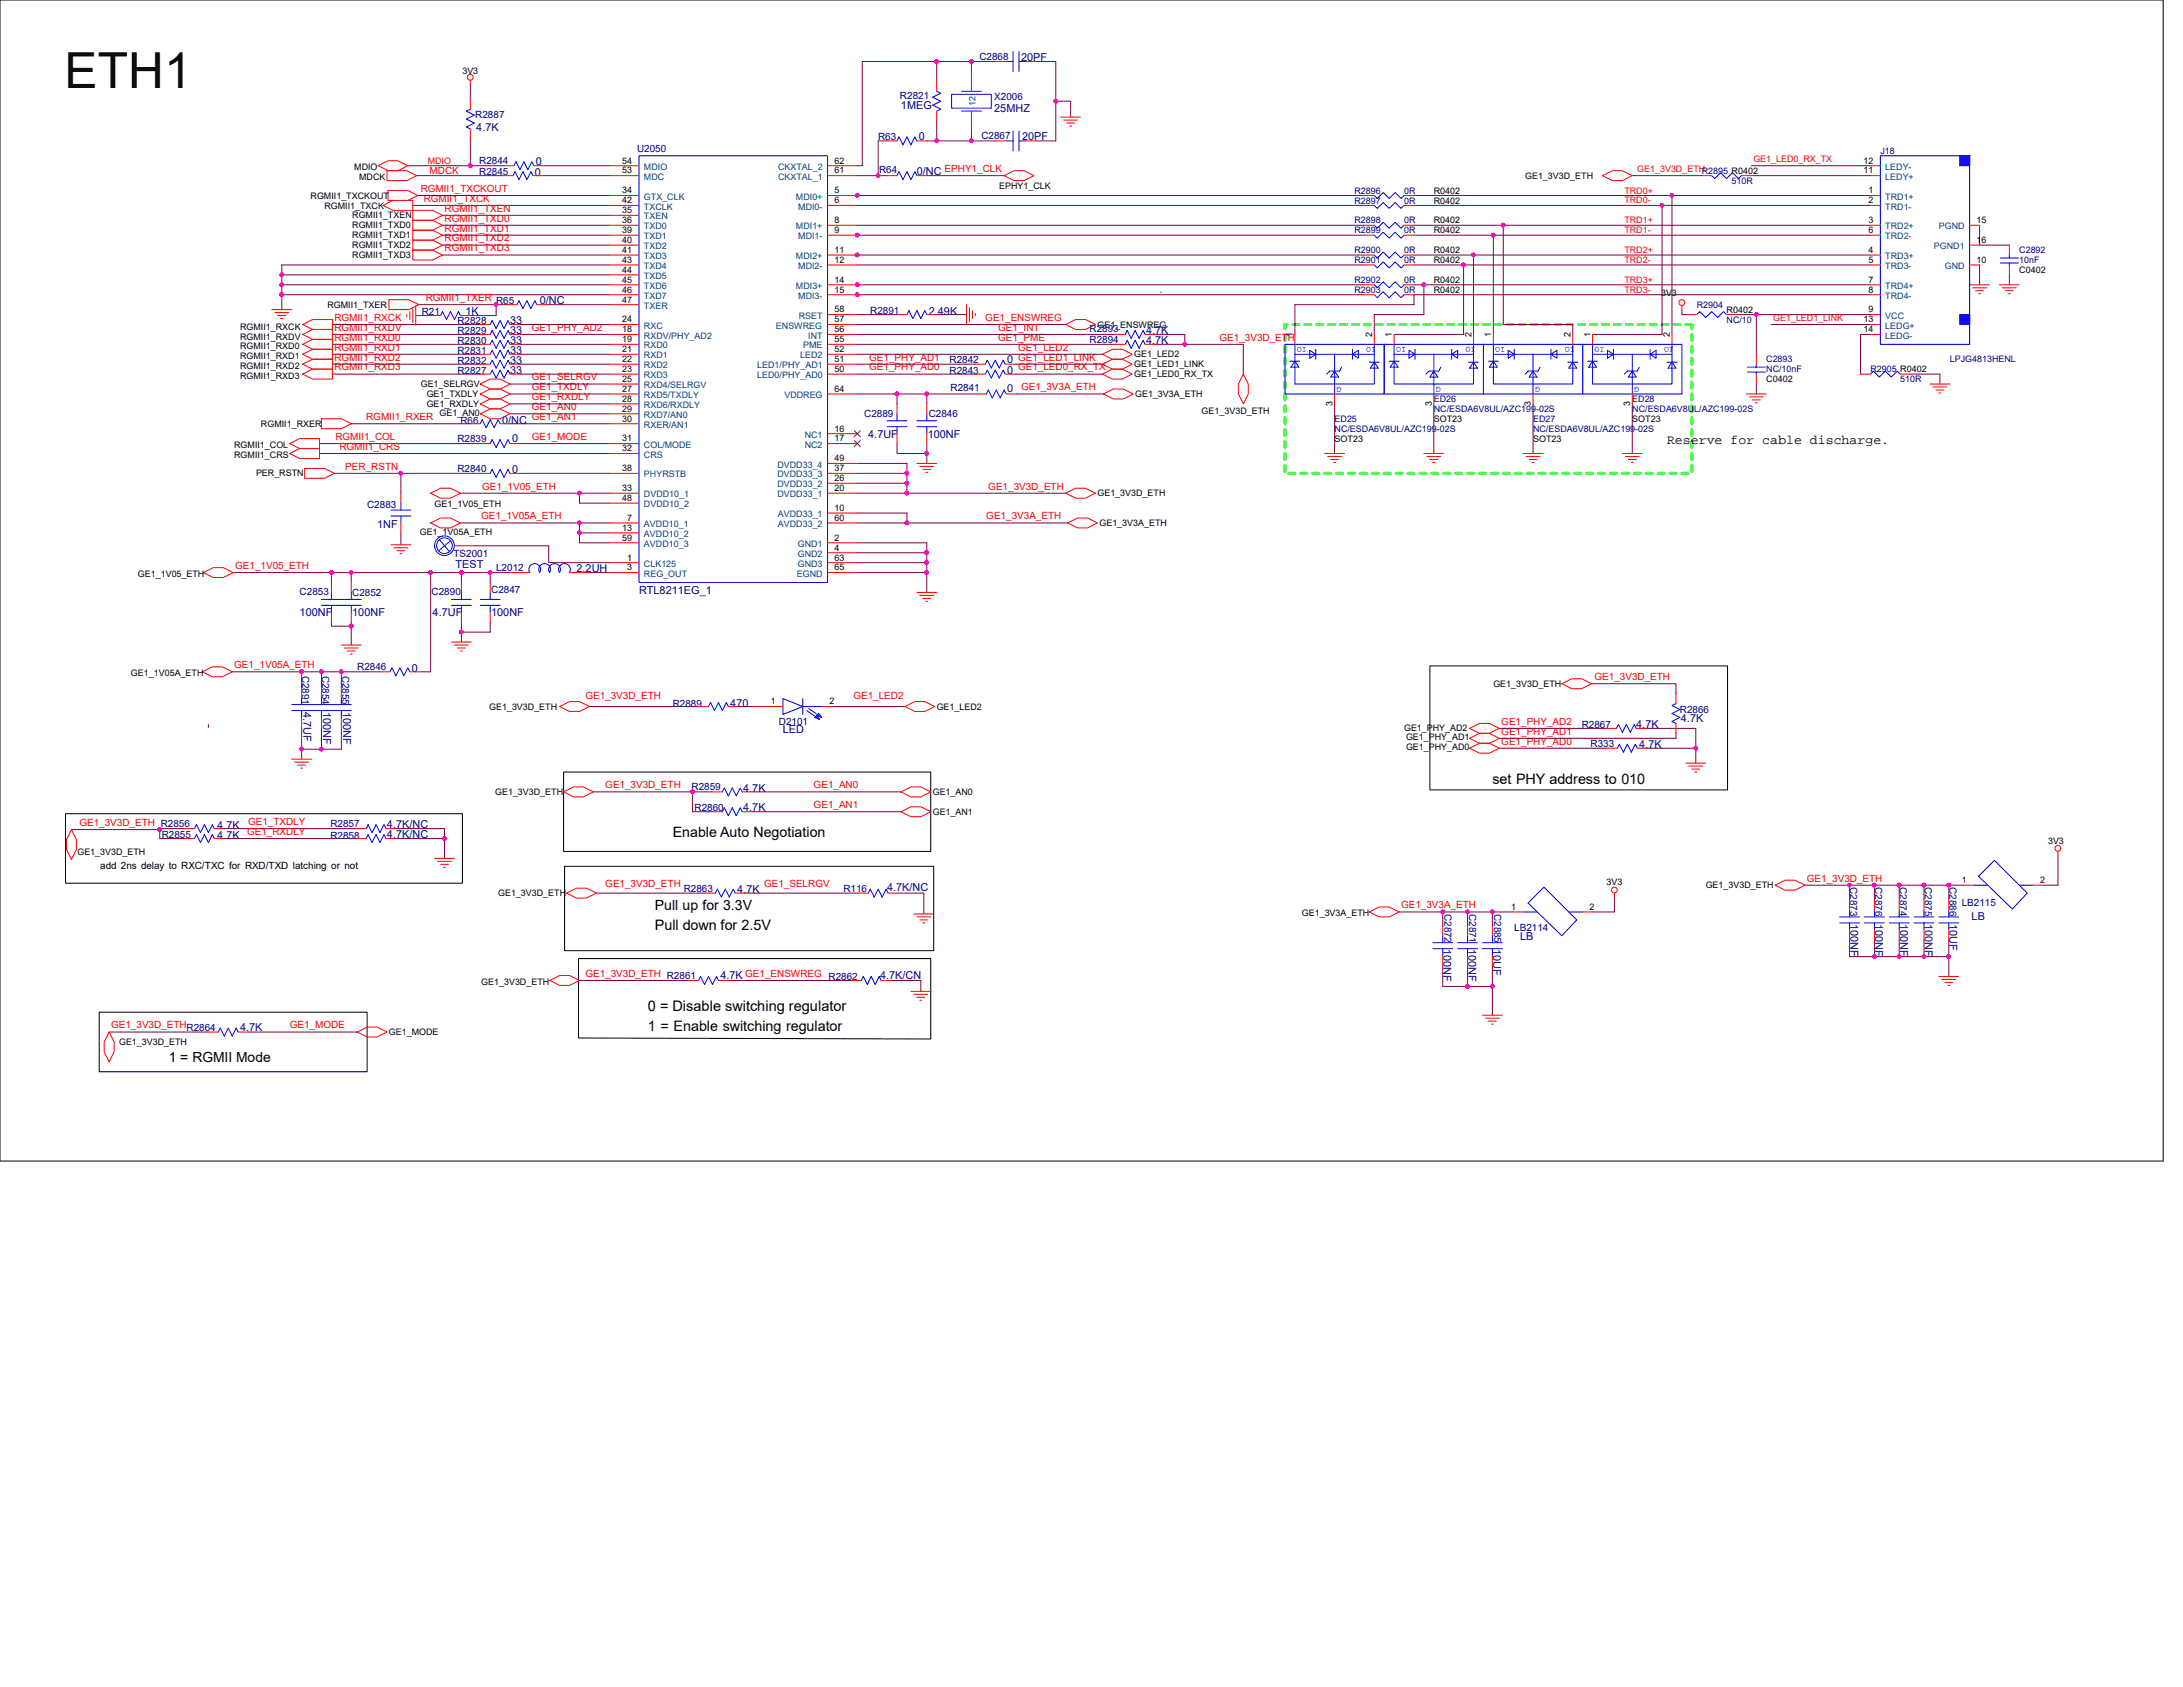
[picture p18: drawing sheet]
<svg xmlns="http://www.w3.org/2000/svg" width="279mm" height="216mm" viewBox="0 0 279 216" stroke-linecap="round" stroke-linejoin="round" font-family="sans-serif">
<defs><g id="words">
<text font-size="6.3" x="8.3" y="11.2">ETH1</text>
<text font-size="1.9" x="82.9" y="129.4">0 = Disable switching regulator</text>
<g font-size="1.8">
<text x="191" y="100.3">set PHY address to 010</text>
<text x="86.1" y="107.2">Enable Auto Negotiation</text>
<text x="83.8" y="119">Pull down for 2.5V</text>
<text x="83.8" y="116.4">Pull up for 3.3V</text>
<text x="82.9" y="132">1 = Enable switching regulator</text>
<text x="21.6" y="136">1 = RGMII Mode</text>
</g>
<text font-size="1.7" x="213.4" y="56.8">Reserve for cable discharge.</text>
<g font-size="1.4" fill="#000080">
<text x="130.7" y="7.7">20PF</text>
<text x="61" y="16.8">4.7K</text>
<text x="115.3" y="14">1MEG</text>
<text x="117.6" y="17.9">0</text>
<text x="127.3" y="14.4">25MHZ</text>
<text x="130.8" y="17.9">20PF</text>
<text x="68.5" y="22.5">0</text>
<text x="68.6" y="21.1">0</text>
<text x="117.3" y="22.4">0/NC</text>
<text x="59.6" y="40.3">1K</text>
<text x="65.3" y="41.5">33</text>
<text x="69.1" y="38.9">0/NC</text>
<text x="118.9" y="40.3">2.49K</text>
<text x="65.3" y="47.9">33</text>
<text x="65.3" y="44.1">33</text>
<text x="65.3" y="45.3">33</text>
<text x="65.3" y="46.6">33</text>
<text x="65.3" y="42.8">33</text>
<text x="128.9" y="47.9">0</text>
<text x="128.9" y="46.5">0</text>
<text x="146.7" y="42.8">4.7K</text>
<text x="146.7" y="44.1">4.7K</text>
<text x="128.9" y="50.2">0</text>
<text x="64.3" y="54.2">0/NC</text>
<text x="65.5" y="56.5">0</text>
<text x="111.1" y="56">4.7UF</text>
<text x="118.7" y="56">100NF</text>
<text x="65.5" y="60.6">0</text>
<text x="48.3" y="67.6">1NF</text>
<text x="58.3" y="72.6">TEST</text>
<text x="73.8" y="73.2">2.2UH</text>
<text x="81.8" y="76.1">RTL8211EG_1</text>
<text x="38.4" y="78.9">100NF</text>
<text x="45.1" y="78.9">100NF</text>
<text x="55.4" y="78.9">4.7UF</text>
<text x="62.9" y="78.9">100NF</text>
<text x="52.7" y="86">0</text>
<text x="38.8" y="91.1" transform="rotate(90 38.8 91.1)">4.7UF</text>
<text x="41.4" y="91.1" transform="rotate(90 41.4 91.1)">100NF</text>
<text x="43.9" y="91.1" transform="rotate(90 43.9 91.1)">100NF</text>
<text x="93.5" y="90.4">470</text>
<text x="100.2" y="93.9">LED</text>
<text x="209.4" y="93.2">4.7K</text>
<text x="209.8" y="95.8">4.7K</text>
<text x="215.1" y="92.5">4.7K</text>
<text x="95.1" y="101.3">4.7K</text>
<text x="27.8" y="106">4.7K</text>
<text x="27.8" y="107.3">4.7K</text>
<text x="49.5" y="107.2">4.7K/NC</text>
<text x="49.5" y="105.9">4.7K/NC</text>
<text x="95.1" y="103.8">4.7K</text>
<text x="94.4" y="114.3">4.7K</text>
<text x="113.5" y="114">4.7K/NC</text>
<text x="236.8" y="118.2" transform="rotate(90 236.8 118.2)">100NF</text>
<text x="240" y="118.2" transform="rotate(90 240 118.2)">100NF</text>
<text x="243.2" y="118.2" transform="rotate(90 243.2 118.2)">100NF</text>
<text x="246.4" y="118.2" transform="rotate(90 246.4 118.2)">100NF</text>
<text x="249.5" y="118.2" transform="rotate(90 249.5 118.2)">10UF</text>
<text x="252.3" y="117.7">LB</text>
<text x="92.2" y="125.3">4.7K</text>
<text x="112.6" y="125.3">4.7K/CN</text>
<text x="184.8" y="121.4" transform="rotate(90 184.8 121.4)">100NF</text>
<text x="187.9" y="121.4" transform="rotate(90 187.9 121.4)">100NF</text>
<text x="191.1" y="121.4" transform="rotate(90 191.1 121.4)">10UF</text>
<text x="194.6" y="120.3">LB</text>
<text x="30.7" y="132">4.7K</text>
</g>
<g font-size="1.3" fill="#000080">
<text x="125.3" y="7.6">C2868</text>
<text x="60.8" y="15.1">R2887</text>
<text x="112.4" y="17.9">R63</text>
<text x="115.2" y="12.7">R2821</text>
<text x="125.6" y="17.8">C2867</text>
<text x="127.3" y="12.8">X2006</text>
<text x="61.3" y="21">R2844</text>
<text x="61.3" y="22.4">R2845</text>
<text x="81.5" y="19.4">U2050</text>
<text x="112.5" y="22.1">R64</text>
<text x="54" y="40.3">R21</text>
<text x="58.5" y="41.5">R2828</text>
<text x="63.5" y="38.9">R65</text>
<text x="111.4" y="40.1">R2891</text>
<text x="58.5" y="47.9">R2827</text>
<text x="58.5" y="44.1">R2830</text>
<text x="58.5" y="45.3">R2831</text>
<text x="58.5" y="46.6">R2832</text>
<text x="58.5" y="42.8">R2829</text>
<text x="121.5" y="47.9">R2843</text>
<text x="121.5" y="46.5">R2842</text>
<text x="139.4" y="42.5">R2893</text>
<text x="139.4" y="43.9">R2894</text>
<text x="110.6" y="53.3">C2889</text>
<text x="118.9" y="53.3">C2846</text>
<text x="121.7" y="50">R2841</text>
<text x="58.5" y="56.5">R2839</text>
<text x="58.9" y="54.2">R66</text>
<text x="47" y="65">C2883</text>
<text x="58.5" y="60.5">R2840</text>
<text x="58" y="71.2">TS2001</text>
<text x="38.4" y="76.2">C2853</text>
<text x="45.1" y="76.3">C2852</text>
<text x="55.2" y="76.2">C2890</text>
<text x="62.9" y="75.9">C2847</text>
<text x="63.5" y="73">L2012</text>
<text x="38.7" y="86.5" transform="rotate(90 38.7 86.5)">C2891</text>
<text x="41.2" y="86.5" transform="rotate(90 41.2 86.5)">C2854</text>
<text x="43.8" y="86.5" transform="rotate(90 43.8 86.5)">C2855</text>
<text x="45.7" y="85.7">R2846</text>
<text x="86.1" y="90.4">R2889</text>
<text x="99.7" y="92.8">D2101</text>
<text x="202.4" y="93.2">R2867</text>
<text x="203.6" y="95.6">R333</text>
<text x="215" y="91.2">R2866</text>
<text x="88.5" y="101.1">R2859</text>
<text x="20.7" y="107.2">R2855</text>
<text x="42.3" y="107.3">R2858</text>
<text x="42.3" y="105.8">R2857</text>
<text x="88.9" y="103.8">R2860</text>
<text x="236.8" y="113.5" transform="rotate(90 236.8 113.5)">C2873</text>
<text x="240" y="113.5" transform="rotate(90 240 113.5)">C2876</text>
<text x="243.2" y="113.5" transform="rotate(90 243.2 113.5)">C2874</text>
<text x="246.3" y="113.5" transform="rotate(90 246.3 113.5)">C2875</text>
<text x="249.5" y="113.5" transform="rotate(90 249.5 113.5)">C2886</text>
<text x="87.5" y="114.2">R2863</text>
<text x="107.9" y="114.2">R116</text>
<text x="184.9" y="117" transform="rotate(90 184.9 117)">C2872</text>
<text x="188" y="117" transform="rotate(90 188 117)">C2871</text>
<text x="191.2" y="117" transform="rotate(90 191.2 117)">C2885</text>
<text x="193.8" y="119.1">LB2114</text>
<text x="251.1" y="116">LB2115</text>
<text x="85.3" y="125.3">R2861</text>
<text x="106" y="125.5">R2862</text>
<text x="23.9" y="132">R2864</text>
</g>
<g font-size="1.3" fill="#f00">
<text x="55" y="22.2">MDCK</text>
<text x="120.9" y="22">EPHY1_CLK</text>
<text x="53.8" y="24.6">RGMII1_TXCKOUT</text>
<text x="54.2" y="25.8">RGMII1_TXCK</text>
<text x="56.9" y="29.6">RGMII1_TXD1</text>
<text x="56.9" y="27.1">RGMII1_TXEN</text>
<text x="56.9" y="28.4">RGMII1_TXD0</text>
<text x="56.9" y="30.9">RGMII1_TXD2</text>
<text x="56.9" y="32.2">RGMII1_TXD3</text>
<text x="42.8" y="41.1">RGMII1_RXCK</text>
<text x="54.5" y="38.5">RGMII1_TXER</text>
<text x="126.1" y="41.1">GE1_ENSWREG</text>
<text x="42.8" y="42.3">RGMII1_RXDV</text>
<text x="42.8" y="47.4">RGMII1_RXD3</text>
<text x="42.8" y="43.6">RGMII1_RXD0</text>
<text x="42.8" y="44.9">RGMII1_RXD1</text>
<text x="42.8" y="46.1">RGMII1_RXD2</text>
<text x="68.1" y="42.3">GE1_PHY_AD2</text>
<text x="111.3" y="47.4">GE1_PHY_AD0</text>
<text x="111.3" y="46.1">GE1_PHY_AD1</text>
<text x="127.8" y="43.6">GE1_PME</text>
<text x="127.8" y="42.3">GE1_INT</text>
<text x="130.3" y="47.4">GE1_LED0_RX_TX</text>
<text x="130.3" y="46.1">GE1_LED1_LINK</text>
<text x="130.3" y="44.9">GE1_LED2</text>
<text x="156.1" y="43.6">GE1_3V3D_ETH</text>
<text x="46.9" y="53.8">RGMII1_RXER</text>
<text x="68.1" y="52.5">GE1_AN0</text>
<text x="68.1" y="50">GE1_TXDLY</text>
<text x="68.1" y="51.2">GE1_RXDLY</text>
<text x="68.1" y="53.8">GE1_AN1</text>
<text x="68.1" y="48.7">GE1_SELRGV</text>
<text x="130.7" y="50">GE1_3V3A_ETH</text>
<text x="42.9" y="56.3">RGMII1_COL</text>
<text x="43.4" y="57.6">RGMII1_CRS</text>
<text x="68.1" y="56.3">GE1_MODE</text>
<text x="44.2" y="60.1">PER_RSTN</text>
<text x="61.7" y="62.7">GE1_1V05_ETH</text>
<text x="126.5" y="62.7">GE1_3V3D_ETH</text>
<text x="61.6" y="66.5">GE1_1V05A_ETH</text>
<text x="126.2" y="66.5">GE1_3V3A_ETH</text>
<text x="30.1" y="72.8">GE1_1V05_ETH</text>
<text x="30" y="85.5">GE1_1V05A_ETH</text>
<text x="74.9" y="89.5">GE1_3V3D_ETH</text>
<text x="109.2" y="89.5">GE1_LED2</text>
<text x="204.1" y="87">GE1_3V3D_ETH</text>
<text x="192.2" y="95.3">GE1_PHY_AD0</text>
<text x="192.2" y="94">GE1_PHY_AD1</text>
<text x="192.2" y="92.8">GE1_PHY_AD2</text>
<text x="77.5" y="100.9">GE1_3V3D_ETH</text>
<text x="104.1" y="100.9">GE1_AN0</text>
<text x="10.2" y="105.7">GE1_3V3D_ETH R2856</text>
<text x="31.6" y="106.8">GE1_RXDLY</text>
<text x="31.7" y="105.6">GE1_TXDLY</text>
<text x="104.1" y="103.4">GE1_AN1</text>
<text x="77.5" y="113.6">GE1_3V3D_ETH</text>
<text x="97.8" y="113.6">GE1_SELRGV</text>
<text x="231.3" y="112.8">GE1_3V3D_ETH</text>
<text x="179.3" y="116.2">GE1_3V3A_ETH</text>
<text x="74.9" y="125">GE1_3V3D_ETH</text>
<text x="95.4" y="125">GE1_ENSWREG</text>
<text x="14.2" y="131.6">GE1_3V3D_ETH</text>
<text x="37.1" y="131.6">GE1_MODE</text>
</g>
<text font-size="1.3" x="12.8" y="111.3">add 2ns delay to RXC/TXC for RXD/TXD latching or not</text>
<g font-size="1.1">
<text x="59.2" y="9.4">3V3</text>
<text x="45.3" y="21.7">MDIO</text>
<text x="46" y="23">MDCK</text>
<text x="79.6" y="22.2">53</text>
<text x="79.6" y="20.9">54</text>
<text x="106.8" y="22.2">61</text>
<text x="106.8" y="20.9">62</text>
<text x="195.2" y="22.9">GE1_3V3D_ETH</text>
<text x="238.5" y="22.2">11</text>
<text x="238.5" y="20.9">12</text>
<text x="39.8" y="25.4">RGMII1_TXCKOUT</text>
<text x="41.5" y="26.7">RGMII1_TXCK</text>
<text x="45.1" y="28">RGMII1_TXEN</text>
<text x="45.1" y="29.2">RGMII1_TXD0</text>
<text x="79.6" y="24.7">34</text>
<text x="79.6" y="27.3">35</text>
<text x="79.6" y="28.6">36</text>
<text x="79.6" y="29.8">39</text>
<text x="79.6" y="26">42</text>
<text x="106.8" y="24.7">5</text>
<text x="106.8" y="28.6">8</text>
<text x="106.8" y="26">6</text>
<text x="106.8" y="29.8">9</text>
<text x="127.9" y="24.2">EPHY1_CLK</text>
<text x="183.5" y="29.9">R0402</text>
<text x="183.5" y="28.6">R0402</text>
<text x="183.5" y="24.8">R0402</text>
<text x="183.5" y="26.1">R0402</text>
<text x="239.1" y="24.7">1</text>
<text x="239.1" y="26">2</text>
<text x="239.1" y="28.6">3</text>
<text x="239.1" y="29.8">6</text>
<text x="253" y="28.6">15</text>
<text x="45.1" y="30.5">RGMII1_TXD1</text>
<text x="45.1" y="31.8">RGMII1_TXD2</text>
<text x="45.1" y="33">RGMII1_TXD3</text>
<text x="79.6" y="31.1">40</text>
<text x="79.6" y="32.4">41</text>
<text x="79.6" y="33.6">43</text>
<text x="79.6" y="34.9">44</text>
<text x="106.8" y="32.4">11</text>
<text x="106.8" y="33.6">12</text>
<text x="183.5" y="33.7">R0402</text>
<text x="183.5" y="32.4">R0402</text>
<text x="239.1" y="32.4">4</text>
<text x="239.1" y="33.6">5</text>
<text x="253" y="33.6">10</text>
<text x="253" y="31.1">16</text>
<text x="258.4" y="34.9">C0402</text>
<text x="41.9" y="39.4">RGMII1_TXER</text>
<text x="79.6" y="41.3">24</text>
<text x="79.6" y="36.2">45</text>
<text x="79.6" y="37.4">46</text>
<text x="79.6" y="38.7">47</text>
<text x="106.8" y="36.2">14</text>
<text x="106.8" y="40">58</text>
<text x="106.8" y="37.4">15</text>
<text x="106.8" y="41.3">57</text>
<text x="140.5" y="41.9">GE1_ENSWREG</text>
<text x="183.5" y="37.5">R0402</text>
<text x="183.5" y="36.2">R0402</text>
<text x="212.6" y="37.9">3V3</text>
<text x="221" y="40">R0402</text>
<text x="238.5" y="41.3">13</text>
<text x="239.1" y="40">9</text>
<text x="239.1" y="36.2">7</text>
<text x="239.1" y="37.4">8</text>
<text x="30.7" y="42.2">RGMII1_RXCK</text>
<text x="30.7" y="43.5">RGMII1_RXDV</text>
<text x="30.7" y="44.7">RGMII1_RXD0</text>
<text x="30.7" y="46">RGMII1_RXD1</text>
<text x="30.7" y="47.3">RGMII1_RXD2</text>
<text x="79.6" y="42.5">18</text>
<text x="79.6" y="43.8">19</text>
<text x="79.6" y="45.1">21</text>
<text x="79.6" y="46.3">22</text>
<text x="79.6" y="47.6">23</text>
<text x="106.8" y="45.1">52</text>
<text x="106.8" y="43.8">55</text>
<text x="106.8" y="47.6">50</text>
<text x="106.8" y="46.3">51</text>
<text x="106.8" y="42.5">56</text>
<text x="145.2" y="45.7">GE1_LED2</text>
<text x="145.2" y="47">GE1_LED1_LINK</text>
<text x="165.5" y="43.2" transform="rotate(-90 165.5 43.2)">1</text>
<text x="175.6" y="43.2" transform="rotate(-90 175.6 43.2)">2</text>
<text x="178.2" y="43.2" transform="rotate(-90 178.2 43.2)">1</text>
<text x="188.3" y="43.2" transform="rotate(-90 188.3 43.2)">2</text>
<text x="190.9" y="43.2" transform="rotate(-90 190.9 43.2)">1</text>
<text x="201" y="43.2" transform="rotate(-90 201 43.2)">2</text>
<text x="203.6" y="43.2" transform="rotate(-90 203.6 43.2)">1</text>
<text x="213.7" y="43.2" transform="rotate(-90 213.7 43.2)">2</text>
<text x="238.5" y="42.5">14</text>
<text x="30.7" y="48.5">RGMII1_RXD3</text>
<text x="53.8" y="49.6">GE1_SELRGV</text>
<text x="54.6" y="50.8">GE1_TXDLY</text>
<text x="54.6" y="52.1">GE1_RXDLY</text>
<text x="56.3" y="53.2">GE1_AN0</text>
<text x="79.6" y="48.9">25</text>
<text x="79.6" y="50.1">27</text>
<text x="79.6" y="51.4">28</text>
<text x="79.6" y="52.7">29</text>
<text x="79.6" y="54">30</text>
<text x="106.8" y="50.1">64</text>
<text x="145.2" y="48.3">GE1_LED0_RX_TX</text>
<text x="145.3" y="50.8">GE1_3V3A_ETH</text>
<text x="153.8" y="53">GE1_3V3D_ETH</text>
<text x="170.5" y="51.9" transform="rotate(-90 170.5 51.9)">3</text>
<text x="183.2" y="51.9" transform="rotate(-90 183.2 51.9)">3</text>
<text x="183.5" y="54">SOT23</text>
<text x="195.9" y="51.9" transform="rotate(-90 195.9 51.9)">3</text>
<text x="208.6" y="51.9" transform="rotate(-90 208.6 51.9)">3</text>
<text x="208.9" y="54">SOT23</text>
<text x="226.1" y="48.9">C0402</text>
<text x="30" y="57.3">RGMII1_COL</text>
<text x="30" y="58.6">RGMII1_CRS</text>
<text x="33.4" y="54.6">RGMII1_RXER</text>
<text x="79.6" y="56.5">31</text>
<text x="79.6" y="57.8">32</text>
<text x="106.8" y="55.2">16</text>
<text x="106.8" y="56.5">17</text>
<text x="106.8" y="59">49</text>
<text x="170.8" y="56.5">SOT23</text>
<text x="196.2" y="56.5">SOT23</text>
<text x="32.8" y="61">PER_RSTN</text>
<text x="55.6" y="64.9">GE1_1V05_ETH</text>
<text x="79.6" y="62.8">33</text>
<text x="79.6" y="60.3">38</text>
<text x="79.6" y="64.1">48</text>
<text x="106.8" y="65.4">10</text>
<text x="106.8" y="62.8">20</text>
<text x="106.8" y="61.6">26</text>
<text x="106.8" y="60.3">37</text>
<text x="140.5" y="63.5">GE1_3V3D_ETH</text>
<text x="53.7" y="68.5">GE1_1V05A_ETH</text>
<text x="79.6" y="67.9">13</text>
<text x="79.6" y="69.2">59</text>
<text x="80.3" y="71.7">1</text>
<text x="80.3" y="66.7">7</text>
<text x="106.8" y="66.7">60</text>
<text x="106.8" y="69.2">2</text>
<text x="106.8" y="70.5">4</text>
<text x="106.8" y="71.7">63</text>
<text x="140.7" y="67.3">GE1_3V3A_ETH</text>
<text x="17.7" y="73.8">GE1_1V05_ETH</text>
<text x="80.3" y="73">3</text>
<text x="106.8" y="73">65</text>
<text x="16.8" y="86.5">GE1_1V05A_ETH</text>
<text x="191.1" y="87.9">GE1_3V3D_ETH</text>
<text x="62.6" y="90.8">GE1_3V3D_ETH</text>
<text x="98.7" y="90.1">1</text>
<text x="106.2" y="90.1">2</text>
<text x="119.9" y="90.8">GE1_LED2</text>
<text x="179.7" y="93.5">GE1_PHY_AD2</text>
<text x="180" y="94.8">GE1_PHY_AD1</text>
<text x="63.4" y="101.7">GE1_3V3D_ETH</text>
<text x="119.4" y="101.7">GE1_AN0</text>
<text x="180" y="96">GE1_PHY_AD0</text>
<text x="119.4" y="104.3">GE1_AN1</text>
<text x="262.1" y="108">3V3</text>
<text x="9.9" y="109.4">GE1_3V3D_ETH</text>
<text x="205.6" y="113.3">3V3</text>
<text x="218.3" y="113.7">GE1_3V3D_ETH</text>
<text x="251.1" y="113">1</text>
<text x="261.1" y="113">2</text>
<text x="63.8" y="114.7">GE1_3V3D_ETH</text>
<text x="166.6" y="117.2">GE1_3V3A_ETH</text>
<text x="193.4" y="116.4">1</text>
<text x="203.5" y="116.4">2</text>
<text x="61.6" y="126">GE1_3V3D_ETH</text>
<text x="15.2" y="133.8">GE1_3V3D_ETH</text>
<text x="49.8" y="132.5">GE1_MODE</text>
</g>
<g font-size="1.1" fill="#004080">
<text x="124.9" y="13.6" transform="rotate(-90 124.9 13.6)">12</text>
<text x="82.4" y="23">MDC</text>
<text x="82.4" y="21.7">MDIO</text>
<text x="99.6" y="23">CKXTAL_1</text>
<text x="99.6" y="21.7">CKXTAL_2</text>
<text x="241.3" y="23">LEDY+</text>
<text x="241.3" y="21.7">LEDY-</text>
<text x="82.4" y="25.5">GTX_CLK</text>
<text x="82.4" y="28.1">TXEN</text>
<text x="82.4" y="29.4">TXD0</text>
<text x="82.4" y="26.8">TXCLK</text>
<text x="101.9" y="25.5">MDI0+</text>
<text x="101.9" y="29.4">MDI1+</text>
<text x="102.2" y="26.8">MDI0-</text>
<text x="241.3" y="25.5">TRD1+</text>
<text x="241.3" y="26.8">TRD1-</text>
<text x="241.3" y="29.4">TRD2+</text>
<text x="248.2" y="29.4">PGND</text>
<text x="82.4" y="30.6">TXD1</text>
<text x="82.4" y="31.9">TXD2</text>
<text x="82.4" y="33.2">TXD3</text>
<text x="82.4" y="34.4">TXD4</text>
<text x="82.4" y="35.7">TXD5</text>
<text x="101.9" y="33.2">MDI2+</text>
<text x="102.2" y="30.6">MDI1-</text>
<text x="102.2" y="34.4">MDI2-</text>
<text x="241.3" y="30.6">TRD2-</text>
<text x="241.3" y="33.2">TRD3+</text>
<text x="241.3" y="34.4">TRD3-</text>
<text x="247.5" y="31.9">PGND1</text>
<text x="248.9" y="34.4">GND</text>
<text x="82.4" y="37">TXD6</text>
<text x="82.4" y="38.2">TXD7</text>
<text x="82.4" y="39.5">TXER</text>
<text x="101.9" y="37">MDI3+</text>
<text x="102.2" y="38.2">MDI3-</text>
<text x="102.2" y="40.8">RSET</text>
<text x="241.3" y="40.8">VCC</text>
<text x="241.3" y="37">TRD4+</text>
<text x="241.3" y="38.2">TRD4-</text>
<text x="82.4" y="43.3">RXDV/PHY_AD2</text>
<text x="82.4" y="44.6">RXD0</text>
<text x="82.4" y="45.9">RXD1</text>
<text x="82.4" y="47.1">RXD2</text>
<text x="82.4" y="42.1">RXC</text>
<text x="96.9" y="47.1">LED1/PHY_AD1</text>
<text x="99.3" y="42.1">ENSWREG</text>
<text x="102.4" y="45.9">LED2</text>
<text x="102.8" y="44.6">PME</text>
<text x="103.4" y="43.3">INT</text>
<text x="241.3" y="43.3">LEDG-</text>
<text x="241.3" y="42.1">LEDG+</text>
<text x="82.4" y="48.4">RXD3</text>
<text x="82.4" y="49.7">RXD4/SELRGV</text>
<text x="82.4" y="50.9">RXD5/TXDLY</text>
<text x="82.4" y="52.2">RXD6/RXDLY</text>
<text x="82.4" y="53.5">RXD7/AN0</text>
<text x="96.9" y="48.4">LED0/PHY_AD0</text>
<text x="100.4" y="50.9">VDDREG</text>
<text x="82.4" y="54.8">RXER/AN1</text>
<text x="82.4" y="57.3">COL/MODE</text>
<text x="82.4" y="58.6">CRS</text>
<text x="99.5" y="59.8">DVDD33_4</text>
<text x="103" y="56">NC1</text>
<text x="103" y="57.3">NC2</text>
<text x="82.4" y="63.6">DVDD10_1</text>
<text x="82.4" y="61.1">PHYRSTB</text>
<text x="82.4" y="64.9">DVDD10_2</text>
<text x="99.5" y="63.6">DVDD33_1</text>
<text x="99.5" y="62.4">DVDD33_2</text>
<text x="99.5" y="61.1">DVDD33_3</text>
<text x="82.4" y="67.5">AVDD10_1</text>
<text x="82.4" y="68.7">AVDD10_2</text>
<text x="82.4" y="70">AVDD10_3</text>
<text x="99.6" y="66.2">AVDD33_1</text>
<text x="99.6" y="67.5">AVDD33_2</text>
<text x="102.1" y="70">GND1</text>
<text x="102.1" y="71.3">GND2</text>
<text x="82.4" y="72.5">CLK125</text>
<text x="82.4" y="73.8">REG_OUT</text>
<text x="102" y="73.8">EGND</text>
<text x="102.1" y="72.5">GND3</text>
</g>
<g font-size="1.1" fill="#f00">
<text x="54.7" y="21">MDIO</text>
<text x="209.5" y="22">GE1_3V3D_ETHR2895 R0402</text>
<text x="224.4" y="20.7">GE1_LED0_RX_TX</text>
<text x="207.9" y="24.8">TRD0+</text>
<text x="207.9" y="26">TRD0-</text>
<text x="207.9" y="28.6">TRD1+</text>
<text x="207.9" y="29.8">TRD1-</text>
<text x="207.9" y="32.4">TRD2+</text>
<text x="207.9" y="33.7">TRD2-</text>
<text x="207.9" y="36.2">TRD3+</text>
<text x="207.9" y="37.5">TRD3-</text>
<text x="226.9" y="41.1">GE1_LED1_LINK</text>
</g>
<g font-size="1.1" fill="#000080">
<text x="221.6" y="23.5">510R</text>
<text x="240.7" y="19.7">J18</text>
<text x="173.4" y="29.9">R2899</text>
<text x="173.4" y="28.6">R2898</text>
<text x="173.4" y="24.8">R2896</text>
<text x="173.4" y="26.1">R2897</text>
<text x="179.7" y="29.9">0R</text>
<text x="179.7" y="28.6">0R</text>
<text x="179.7" y="24.8">0R</text>
<text x="179.7" y="26.1">0R</text>
<text x="173.4" y="33.7">R2901</text>
<text x="173.4" y="32.4">R2900</text>
<text x="179.7" y="33.7">0R</text>
<text x="179.7" y="32.4">0R</text>
<text x="258.4" y="32.4">C2892</text>
<text x="258.4" y="33.7">10nF</text>
<text x="173.4" y="37.5">R2903</text>
<text x="173.4" y="36.2">R2902</text>
<text x="179.7" y="37.5">0R</text>
<text x="179.7" y="36.2">0R</text>
<text x="217.2" y="39.4">R2904</text>
<text x="221" y="41.3">NC/10</text>
<text x="226.1" y="46.4">C2893</text>
<text x="226.1" y="47.6">NC/10nF</text>
<text x="239.4" y="47.6">R2905 R0402</text>
<text x="249.6" y="46.4">LPJG4813HENL</text>
<text x="170.8" y="54">ED25</text>
<text x="183.5" y="51.5">ED26</text>
<text x="183.5" y="52.7">NC/ESDA6V8UL/AZC199-02S</text>
<text x="196.2" y="54">ED27</text>
<text x="208.9" y="51.5">ED28</text>
<text x="208.9" y="52.7">NC/ESDA6V8UL/AZC199-02S</text>
<text x="243.2" y="48.9">510R</text>
<text x="170.8" y="55.3">NC/ESDA6V8UL/AZC199-02S</text>
<text x="196.2" y="55.3">NC/ESDA6V8UL/AZC199-02S</text>
</g>
<g font-size="1.1" fill="#00f">
<text x="167.3" y="44.4" transform="rotate(180 167.3 44.4)">IO</text>
<text x="176.1" y="44.4" transform="rotate(180 176.1 44.4)">IO</text>
<text x="180" y="44.4" transform="rotate(180 180 44.4)">IO</text>
<text x="188.8" y="44.4" transform="rotate(180 188.8 44.4)">IO</text>
<text x="192.7" y="44.4" transform="rotate(180 192.7 44.4)">IO</text>
<text x="201.5" y="44.4" transform="rotate(180 201.5 44.4)">IO</text>
<text x="205.4" y="44.4" transform="rotate(180 205.4 44.4)">IO</text>
<text x="214.2" y="44.4" transform="rotate(180 214.2 44.4)">IO</text>
<text x="171.7" y="49.5" transform="rotate(180 171.7 49.5)">G</text>
<text x="184.4" y="49.5" transform="rotate(180 184.4 49.5)">G</text>
<text x="197.1" y="49.5" transform="rotate(180 197.1 49.5)">G</text>
<text x="209.8" y="49.5" transform="rotate(180 209.8 49.5)">G</text>
</g>
</g></defs>
<path d="M0 0h276.9v148.6h-276.9zM72.1 98.8h47v10.2h-47zM183 85.2h38.1v15.9h-38.1zM8.4 104.1h50.8v8.9h-50.8zM72.3 110.9h47.2v10.8h-47.2zM12.7 129.5h34.3v7.7h-34.3zM74 122.7h45.1v10.3l-45.1-.2z" fill="none" stroke="#000" stroke-width=".13"/>
<path d="M164.5 41.5h52v19.1h-52z" fill="none" stroke="#0f0" stroke-width=".38" stroke-dasharray=".8 .8"/>
<g fill="none" stroke="#800040" stroke-width=".13">
<path d="M60.2 17.8v3.4M60.2 10.8v1.9M113.5 18h-1.1v4.5M118.6 18h1.3M119.9 7.9h-9.5v13.3h-.7M119.9 7.9v2.5M119.9 15.5v2.5M119.9 7.9h4.4M119.9 18h4.4M124.3 7.9h3.2M124.3 7.9v1.2M124.3 16.8v1.2h3.2"/>
<path d="M132.6 7.9h2.5v5.1M135.1 13h1.9v2M135.1 13v5h-2.5M36.1 36.4h41.9M36.1 37.7h41.9M36.1 36.4v3.2M36.1 35.2h41.9M52.2 21.2h8M52.8 26.3h25.2M53.3 22.5h11.1M53.5 25h24.5M53.6 39h9.9"/>
<path d="M56.6 31.4h21.4M56.6 32.6h21.4M56.6 30.1h21.4M56.6 27.6h21.4M56.6 28.8h21.4M60.2 21.2h4.3M63.5 39v1.4h-3.3M63.5 39h1.4M69.5 22.5h8.5M69.6 21.2h8.4M70 39h8M78 33.9h-41.9v2.5"/>
<path d="M109.3 32.6h65.3M109.5 36.4h65.1M109.5 25h65.1M109.6 30.1h65M109.6 37.7h65M109.7 22.5h2.7M109.7 26.3h64.9M109.7 28.8h64.9M109.7 33.9h64.9M112.4 22.5h1.1M118.6 22.5h9.9M148.6 37.3v.2"/>
<path d="M181 32.6h7.6M181 36.4h1.2M181 25h33M181 30.1h10.1M181 26.3h31.7M181 33.9h6.3M181 28.8h11.4M182.2 36.4h57.2M182.2 36.4v3.9h-6.3v2.5M187.3 33.9h52.1M187.3 33.9v8.9h-8.9M188.6 32.6h50.8"/>
<path d="M188.6 32.6v10.2M191.1 30.1h48.3M191.1 30.1v12.7M192.4 28.8v12.7h8.9v1.3M192.4 28.8h47M208.9 22.5h8.9M212.7 26.3h26.7M212.7 26.3v16.5h-8.9M214 25h25.4M214 25v17.8M215.3 39.6v.7h.6M224.2 22.5h15.2"/>
<path d="M224.2 21.2h15.2M239.4 37.7h-58.4v1.3h-15.3v3.8M253.4 28.8v2.6h3.8M253.4 33.9v2.5M257.2 35.2v1.2M40.9 58h37.1M40.9 56.8h20.6M42.5 42.8h19M42.5 47.9h19M42.5 44.1h19M42.5 41.5h19M42.5 45.3h19"/>
<path d="M42.5 46.6h19M45 54.2h15.2M53.2 40.4h1.9M65.3 53h12.7M65.3 50.4h12.7M65.3 51.7h12.7M65.3 54.2h12.7M65.3 49.1h12.7M66.5 42.8h11.5M66.5 47.9h11.5M66.5 56.8h11.5M66.5 46.6h11.5"/>
<path d="M66.5 45.3h11.5M66.5 44.1h11.5M66.5 41.5h11.5M109.7 46.6h15.1M109.7 45.3h31.4M109.7 47.9h15.1M109.7 59.3h6.4v3.8M109.7 44.1h33M109.7 42.8h33M109.7 41.5h26.7M109.7 40.3h5.1M109.7 50.4h5.1"/>
<path d="M114.8 56.8v1.2h3.8v1.3M114.8 50.4h3.8M114.8 50.4v1.3M118.6 56.8v1.2M118.6 50.4h6.4M118.6 50.4v1.3M119.9 40.3h3.8M129.9 47.9h11.2M129.9 46.6h11.2M130 50.4h11.2M147.8 42.8h3.8v1.3M147.8 44.1h3.8"/>
<path d="M151.6 44.1h7.5v3.8M170.8 51.7v6.3M183.5 51.7v6.3M196.2 51.7v6.3M208.9 51.7v6.3M222.3 40.3h2.5M224.8 40.3v5M224.8 49.1v1.3M224.8 40.3h14.6M226.7 41.5h12.7M239.4 42.8h-1.3v5.1M244.5 47.9h3.8v1.2"/>
<path d="M29.8 73.3h12.6M42.4 73.3v1.2M42.4 73.3h2.6M42.4 79.6v.5h2.6v2.4M42.8 60.6h8.5M45 73.3v1.2M45 79.6v.5M45 73.3h10.1M51.3 68.2v1.5M51.3 60.6v2.5M51.3 60.6h10.2M55.1 73.3v12.7h-1.4"/>
<path d="M55.1 73.3h4M58.9 63.1h15.3M58.9 66.9h15.3M59.1 79.6v2.6M59.1 73.3v1.2M59.1 73.3h3.6M60.7 69.8h9.5v2.2h7.8M62.7 73.3h2.6M62.7 79.6v1.3h-3.6M62.7 73.3v1.2M66.5 60.6h11.5M74.2 63.1v1.3h3.8"/>
<path d="M74.2 63.1h3.8M74.2 66.9h3.8M74.2 66.9v1.3M74.2 68.2v1.3h3.8M74.2 68.2h3.8M75.4 73.3h2.6M109.7 72h8.9M109.7 69.5h8.9v1.2M109.7 70.7h8.9M109.7 73.3h8.9M109.7 63.1h6.4M109.7 60.6h6.4"/>
<path d="M109.7 61.8h6.4M109.7 65.7h6.4v1.2M109.7 66.9h6.4M116.1 66.9h20.6M116.1 63.1h20.3M118.6 70.7v1.3M118.6 73.3v2.5M118.6 72v1.3M26.7 92.7v.4M29.7 86h8.9M38.6 95.9h2.5M38.6 86h2.5"/>
<path d="M38.6 95.9v1.3M38.6 93.1v2.8M38.6 86v2M41.1 86h2.6M41.1 93.1v2.8M41.1 86v2M43.7 86h4.9M43.7 93.1v2.8h-2.6M43.7 86v2M75.4 90.4h14M94.5 90.4h1.9M106.6 90.4h9.2"/>
<path d="M191.9 95.8h13.8M191.9 93.2h13.7M203.7 87.5h10.8v1.3M210.7 93.2h6.3v4.5M210.8 95.8h6.2M214.5 93.9v.6h-22.6M9.1 106.2h11.3M20.4 106.2v1.1h3.2M23.6 106h-3.2v.2M28.7 106h16.9M28.7 107.3h16.9M50.7 107.3h6.2v2.6"/>
<path d="M50.7 106h6.2v1.3M75.9 101.3h12.7v2.6h2.6M76.3 114.3h14M88.6 101.3h2.6M95.4 114.3h14.5M96.3 101.3h19M96.3 103.9h19M114.9 114.3h3.3v2.7M179.1 116.7h5.6M184.7 116.7v1.8M184.7 116.7h3.1M187.8 116.7h3.2"/>
<path d="M187.8 116.7v1.8M191 116.7h2.7M191 116.7v1.8M206.6 114.8v1.9h-2.8M231 113.3h5.7M236.7 113.3h3.2M236.7 113.3v1.9M239.9 113.3h3.2M239.9 113.3v1.9M243.1 113.3h3.2M243.1 113.3v1.9M246.3 113.3h3.1"/>
<path d="M246.3 113.3v1.9M249.4 113.3v1.9M249.4 113.3h1.9M263.4 109.5v3.8h-1.9M14 132.1h12.7M31.7 132.1h14M74.2 125.5h13.9M93.2 125.5h15.8M114 125.5h3.9v1.4M184.7 123.6v2.6h3.1M187.8 126.2h3.2M187.8 123.6v2.6"/>
<path d="M191 126.2v3.7M191 123.6v2.6M236.7 120.3v2.1h3.2M239.9 122.4h3.2M239.9 120.3v2.1M243.1 122.4h3.2M243.1 120.3v2.1M246.3 122.4h3.1M246.3 120.3v2.1M249.4 120.3v2.1M249.4 122.4v2.6"/>
</g>
<g fill="#f0f" stroke="#f0f" stroke-width=".13">
<circle cx="151.6" cy="44.1" r=".24"/>
<circle cx="116.1" cy="63.1" r=".24"/>
<circle cx="116.1" cy="60.6" r=".24"/>
<circle cx="116.1" cy="61.8" r=".24"/>
<circle cx="246.2" cy="113.3" r=".24"/>
<circle cx="243.1" cy="113.3" r=".24"/>
<circle cx="249.4" cy="113.3" r=".24"/>
<circle cx="239.9" cy="113.3" r=".24"/>
<circle cx="236.7" cy="113.3" r=".24"/>
<circle cx="88.6" cy="101.3" r=".24"/>
<circle cx="20.4" cy="106.2" r=".24"/>
<circle cx="59" cy="80.9" r=".24"/>
<circle cx="118.6" cy="72" r=".24"/>
<circle cx="118.6" cy="70.7" r=".24"/>
<circle cx="118.6" cy="73.3" r=".24"/>
<circle cx="56.9" cy="107.3" r=".24"/>
<circle cx="249.4" cy="122.4" r=".24"/>
<circle cx="246.2" cy="122.4" r=".24"/>
<circle cx="243.1" cy="122.4" r=".24"/>
<circle cx="239.9" cy="122.4" r=".24"/>
<circle cx="191" cy="126.2" r=".24"/>
<circle cx="187.8" cy="126.2" r=".24"/>
<circle cx="118.6" cy="58" r=".24"/>
<circle cx="41.1" cy="95.9" r=".24"/>
<circle cx="38.6" cy="95.9" r=".24"/>
<circle cx="135.1" cy="12.9" r=".24"/>
<circle cx="36.1" cy="37.7" r=".24"/>
<circle cx="36.1" cy="36.4" r=".24"/>
<circle cx="36.1" cy="35.2" r=".24"/>
<circle cx="217" cy="95.7" r=".24"/>
<circle cx="184.6" cy="116.7" r=".24"/>
<circle cx="187.8" cy="116.7" r=".24"/>
<circle cx="191" cy="116.7" r=".24"/>
<circle cx="116.1" cy="66.9" r=".24"/>
<circle cx="42.4" cy="73.3" r=".24"/>
<circle cx="59" cy="73.3" r=".24"/>
<circle cx="62.7" cy="73.3" r=".24"/>
<circle cx="44.9" cy="73.3" r=".24"/>
<circle cx="55.1" cy="73.3" r=".24"/>
<circle cx="38.6" cy="86" r=".24"/>
<circle cx="43.7" cy="86" r=".24"/>
<circle cx="41.1" cy="86" r=".24"/>
<circle cx="74.2" cy="66.9" r=".24"/>
<circle cx="74.2" cy="68.2" r=".24"/>
<circle cx="114.8" cy="50.4" r=".24"/>
<circle cx="118.6" cy="50.4" r=".24"/>
<circle cx="112.4" cy="22.5" r=".24"/>
<circle cx="124.3" cy="7.9" r=".24"/>
<circle cx="119.9" cy="7.9" r=".24"/>
<circle cx="124.3" cy="18" r=".24"/>
<circle cx="119.9" cy="18" r=".24"/>
<circle cx="51.3" cy="60.6" r=".24"/>
<circle cx="60.2" cy="21.2" r=".24"/>
<circle cx="63.5" cy="39" r=".24"/>
<circle cx="74.2" cy="63.1" r=".24"/>
<circle cx="44.9" cy="80.1" r=".24"/>
<circle cx="214" cy="25" r=".24"/>
<circle cx="212.7" cy="26.3" r=".24"/>
<circle cx="192.4" cy="28.8" r=".24"/>
<circle cx="109.7" cy="30.1" r=".24"/>
<circle cx="191.1" cy="30.1" r=".24"/>
<circle cx="109.7" cy="32.6" r=".24"/>
<circle cx="188.6" cy="32.6" r=".24"/>
<circle cx="187.3" cy="33.9" r=".24"/>
<circle cx="109.7" cy="36.4" r=".24"/>
<circle cx="182.2" cy="36.4" r=".24"/>
<circle cx="109.7" cy="37.7" r=".24"/>
<circle cx="224.8" cy="40.2" r=".24"/>
<circle cx="109.7" cy="25" r=".24"/>
</g>
<g fill="none" stroke="#f00" stroke-width=".13">
<path d="M60.2 16.5v1.3M60.2 12.7v1.3M60.2 10.3v.5M113.5 18h1.3M117.3 18h1.3M119.9 10.4v1.3M119.9 14.2v1.3M124.3 14.2v2.6M124.3 9.1v2.6M127.5 7.9h1.3M127.5 18h1.3M131.3 7.9h1.3"/>
<path d="M131.3 18h1.3M135.8 15h2.5M136.1 15.4h1.8M136.5 15.7h1M136.9 16.1h.3M34.8 39.6h2.5M48.4 21.2l1.3-.6h1.2l1.3 .6-1.3 .6h-1.2zM49 26.3l1.3-.6h2.5v1.2h-2.5zM49.5 21.8h2.6l1.2 .7-1.2 .6h-2.6zM49.7 24.4h2.5l1.3 .6-1.3 .7h-2.5zM49.8 38.4h2.5l1.3 .6-1.3 .6h-2.5zM52.5 39.9v1"/>
<path d="M52.8 26.9h2.6l1.2 .7-1.2 .6h-2.6zM52.8 28.2h2.6l1.2 .6-1.2 .7h-2.6zM52.8 29.5h2.6l1.2 .6-1.2 .6h-2.6zM52.8 30.7h2.6l1.2 .7-1.2 .6h-2.6zM52.8 32h2.6l1.2 .6-1.2 .7h-2.6zM52.8 39.5v1.8M53.2 39.1v2.6M64.4 22.5h1.3M64.5 21.2h1.3M64.9 39h1.3M68.2 22.5h1.3M68.3 21.2h1.3"/>
<path d="M68.7 39h1.3M78 25h3.8M78 27.6h3.8M78 28.8h3.8M78 30.1h3.8M78 31.4h3.8M78 32.6h3.8M78 26.3h3.8M78 33.9h3.8M78 35.2h3.8M78 36.4h3.8M78 37.7h3.8"/>
<path d="M78 39h3.8M78 22.5h3.8M78 21.2h3.8M105.9 25h3.8M105.9 26.3h3.8M105.9 28.8h3.8M105.9 30.1h3.8M105.9 32.6h3.8M105.9 33.9h3.8M105.9 36.4h3.8M105.9 37.7h3.8M105.9 22.5h3.8"/>
<path d="M105.9 21.2h3.8M113.5 22.5h1.3M117.3 22.5h1.3M123.7 39v2.5M124.1 39.4v1.7M124.5 39.8v1M128.5 22.5l1.3-.7h1.3l1.2 .7-1.2 .6h-1.3zM174.6 37.7h1.3M174.6 36.4h1.3M174.6 30.1h1.3M174.6 28.8h1.3M174.6 25h1.3"/>
<path d="M174.6 33.9h1.3M174.6 26.3h1.3M174.6 32.6h1.3M179.7 37.7h1.3M179.7 36.4h1.3M179.7 30.1h1.3M179.7 28.8h1.3M179.7 25h1.3M179.7 33.9h1.3M179.7 26.3h1.3M179.7 32.6h1.3M205.1 22.5l1.3-.7h1.2l1.3 .7-1.3 .6h-1.2z"/>
<path d="M215.3 39.1v.5M217.8 22.5h1.3M222.9 22.5h1.3M239.4 25h1.3M239.4 26.3h1.3M239.4 28.8h1.3M239.4 30.1h1.3M239.4 32.6h1.3M239.4 33.9h1.3M239.4 22.5h1.3M239.4 21.2h1.3M239.4 36.4h1.3"/>
<path d="M239.4 37.7h1.3M252.1 36.4h2.5M252.1 33.9h1.3M252.1 28.8h1.3M252.1 31.4h1.3M252.5 36.8h1.8M252.9 37.2h1M253.2 37.6h.3M255.9 36.4h2.5M256.3 36.8h1.8M256.7 37.2h1M257 37.6h.3"/>
<path d="M257.2 33.9v1.3M257.2 31.4v1.2M35.2 40h1.8M35.6 40.4h1M35.9 40.8h.3M37.1 56.8l1.3-.7h2.5v1.3h-2.5zM37.1 58l1.3-.6h2.5v1.3h-2.5zM38.7 41.5l1.3-.6h2.5v1.3h-2.5zM38.7 42.8l1.3-.6h2.5v1.2h-2.5zM38.7 44.1l1.3-.7h2.5v1.3h-2.5zM38.7 45.3l1.3-.6h2.5v1.3h-2.5zM38.7 46.6l1.3-.6h2.5v1.2h-2.5z"/>
<path d="M38.7 47.9l1.3-.7h2.5v1.3h-2.5zM39 59.9h2.5l1.3 .7-1.3 .6h-2.5zM41.1 53.6h2.6l1.3 .6-1.3 .7h-2.6zM52.1 40.3v.2M55.1 40.4h1.3M58.9 40.4h1.3M60.2 54.2h1.3M61.5 47.9h1.2M61.5 44.1h1.2M61.5 45.3h1.2M61.5 46.6h1.2M61.5 41.5h1.2"/>
<path d="M61.5 42.8h1.2M61.5 56.8h1.2M61.5 49.1l1.2-.6h1.3l1.3 .6-1.3 .7h-1.3zM61.5 50.4l1.2-.6h1.3l1.3 .6-1.3 .7h-1.3zM61.5 51.7l1.2-.6h1.3l1.3 .6-1.3 .6h-1.3zM61.5 53l1.2-.7h1.3l1.3 .7-1.3 .6h-1.3zM64 54.2h1.3M65.3 47.9h1.2M65.3 44.1h1.2M65.3 45.3h1.2M65.3 46.6h1.2M65.3 41.5h1.2"/>
<path d="M65.3 42.8h1.2M65.3 56.8h1.2M78 42.8h3.8M78 44.1h3.8M78 45.3h3.8M78 46.6h3.8M78 47.9h3.8M78 41.5h3.8M78 49.1h3.8M78 50.4h3.8M78 51.7h3.8M78 53h3.8"/>
<path d="M78 54.2h3.8M78 56.8h3.8M78 58h3.8M105.9 55.5h3.8M105.9 56.8h3.8M105.9 59.3h3.8M105.9 47.9h3.8M105.9 46.6h3.8M105.9 45.3h3.8M105.9 44.1h3.8M105.9 42.8h3.8M105.9 41.5h3.8"/>
<path d="M105.9 40.3h3.8M105.9 50.4h3.8M114.8 51.7v1.3M114.8 55.5v1.3M114.8 40.3h1.3M117.3 59.3h2.6M117.7 59.7h1.8M118.6 51.7v1.3M118.6 55.5v1.3M118.6 40.3h1.3M124.8 47.9h1.3M124.8 46.6h1.3"/>
<path d="M124.8 40.1v.3M125 50.4h1.2M128.7 47.9h1.2M128.7 46.6h1.2M128.8 50.4h1.2M136.4 41.5l1.3-.6h1.2l1.3 .6-1.3 .7h-1.2zM141.1 45.3l1.3-.6h1.2l1.3 .6-1.3 .7h-1.2zM141.1 46.6l1.3-.6h1.2l1.3 .6-1.3 .6h-1.2zM141.1 47.9l1.3-.7h1.2l1.3 .7-1.3 .6h-1.2zM141.2 50.4l1.3-.6h1.3l1.2 .6-1.2 .7h-1.3zM142.7 42.8h1.3M142.7 44.1h1.3"/>
<path d="M146.6 42.8h1.2M146.6 44.1h1.2M159.1 47.9l.7 1.2v1.3l-.7 1.3-.6-1.3v-1.3zM165.7 42.8v1.3M169.5 58h2.6M169.9 58.4h1.8M170.3 58.8h1M170.7 59.2h.2M170.8 50.4v1.3M175.9 42.8v1.3M178.4 42.8v1.3M182.2 58h2.6"/>
<path d="M182.6 58.4h1.8M183 58.8h1M183.4 59.2h.2M183.5 50.4v1.3M188.6 42.8v1.3M191.1 42.8v1.3M194.9 58h2.6M195.3 58.4h1.8M195.7 58.8h1M196.1 59.2h.2M196.2 50.4v1.3M201.3 42.8v1.3"/>
<path d="M203.8 42.8v1.3M207.6 58h2.6M208 58.4h1.8M208.4 58.8h1M208.8 59.2h.2M208.9 50.4v1.3M214 42.8v1.3M215.9 40.3h1.3M221 40.3h1.2M223.5 50.4h2.6M223.9 50.8h1.8M224.3 51.2h1"/>
<path d="M224.7 51.6h.2M224.8 47.9v1.2M224.8 45.3v1.3M238.1 47.9h1.3M239.4 40.3h1.3M239.4 42.8h1.3M239.4 41.5h1.3M243.2 47.9h1.3M247 49.1h2.6M247.4 49.5h1.8M247.8 49.9h1M248.2 50.3h.2"/>
<path d="M26 73.3l1.3-.7h1.3l1.2 .7-1.2 .6h-1.3zM42.4 74.5v1.3M42.4 78.4v1.2M45 74.5v1.3M45 78.4v1.2M50 69.7h2.6M50.4 70.1h1.8M50.8 70.5h1M51.2 70.9h.2M51.3 63.1v1.3M51.3 66.9v1.3M55.1 63.1l1.3-.6h1.3l1.2 .6-1.2 .7h-1.3z"/>
<path d="M55.1 66.9l1.3-.6h1.3l1.2 .6-1.2 .7h-1.3zM58.2 69.8h2.5M59.1 74.5v1.3M59.1 78.4v1.2M61.5 60.6h1.2M62.7 74.5v1.3M62.7 78.4v1.2M65.3 60.6h1.2M65.3 73.3h2.5M72.9 73.3h2.5M78 72h3.8M78 73.3h3.8"/>
<path d="M78 66.9h3.8M78 68.2h3.8M78 63.1h3.8M78 60.6h3.8M78 64.4h3.8M78 69.5h3.8M105.9 69.5h3.8M105.9 70.7h3.8M105.9 65.7h3.8M105.9 63.1h3.8M105.9 61.8h3.8M105.9 60.6h3.8"/>
<path d="M105.9 66.9h3.8M105.9 72h3.8M105.9 73.3h3.8M117.3 75.8h2.6M117.7 76.2h1.8M118.1 60.1h1M118.1 76.6h1M118.5 60.5h.2M118.5 77h.2M136.4 63.1l1.3-.6h1.2l1.3 .6-1.3 .7h-1.2zM136.7 66.9l1.2-.6h1.3l1.3 .6-1.3 .7h-1.3zM25.9 86l1.3-.7h1.2l1.3 .7-1.3 .6h-1.2z"/>
<path d="M37.3 97.2h2.6M37.7 97.5h1.8M38.1 97.9h1M38.5 98.3h.2M38.6 88v1.3M38.6 91.8v1.3M41.1 88v1.3M41.1 91.8v1.3M43.7 88v1.3M43.7 91.8v1.3M43.7 82.5h2.5M44.1 82.9h1.7"/>
<path d="M44.5 83.3h1M44.8 83.7h.3M48.6 86h1.3M52.5 86h1.2M57.8 82.2h2.5M58.2 82.5h1.7M58.5 82.9h1.1M58.9 83.3h.3M71.6 90.4l1.3-.6h1.3l1.2 .6-1.2 .7h-1.3zM89.4 90.4h1.3M93.2 90.4h1.3M96.4 90.4h3.8"/>
<path d="M105.3 90.4h1.3M115.8 90.4l1.3-.6h1.3l1.2 .6-1.2 .7h-1.3zM188.1 93.2l1.3-.6h1.2l1.3 .6-1.3 .7h-1.2zM188.1 94.5l1.3-.6h1.2l1.3 .6-1.3 .6h-1.2zM188.1 95.8l1.3-.7h1.2l1.3 .7-1.3 .6h-1.2zM199.9 87.5l1.3-.6h1.2l1.3 .6-1.3 .6h-1.2zM205.6 93.2h1.3M205.7 95.8h1.3M209.4 93.2h1.3M209.5 95.8h1.3M214.5 92.6v1.3M214.5 88.8v1.2"/>
<path d="M215.8 97.7h2.5M216.2 98h1.7M216.5 98.4h1.1M216.9 98.8h.3M9.1 106.2l.7 1.2v1.3l-.7 1.3-.6-1.3v-1.3zM23.6 106h1.3M23.6 107.3h1.3M27.4 106h1.3M27.4 107.3h1.3M45.6 107.3h1.3M45.6 106h1.3M49.4 107.3h1.3"/>
<path d="M49.4 106h1.3M55.6 109.9h2.6M56 110.2h1.8M56.4 110.6h1M56.8 111h.2M72.1 101.3l1.3-.6h1.3l1.2 .6-1.2 .7h-1.3zM72.5 114.3l1.3-.6h1.3l1.2 .6-1.2 .6h-1.3zM90.3 114.3h1.3M91.2 101.3h1.3M91.2 103.9h1.3M94.1 114.3h1.3M95 101.3h1.3"/>
<path d="M95 103.9h1.3M109.9 114.3h1.2M113.7 114.3h1.2M115.3 101.3l1.3-.6h1.3l1.2 .6-1.2 .7h-1.3zM115.3 103.9l1.3-.6h1.3l1.2 .6-1.2 .6h-1.3zM117 117h2.5M117.3 117.3h1.8M117.7 117.7h1M118.1 118.1h.3M175.3 116.7l1.2-.6h1.3l1.3 .6-1.3 .6h-1.3zM184.7 118.5v1.3M187.8 118.5v1.3"/>
<path d="M191 118.5v1.3M193.7 116.7h1.2M202.6 116.7h1.2M206.6 114.3v.5M227.2 113.3l1.3-.7h1.2l1.3 .7-1.3 .6h-1.2zM236.7 115.2v1.3M236.7 119v1.3M239.9 115.2v1.3M239.9 119v1.3M243.1 115.2v1.3M243.1 119v1.3M246.3 115.2v1.3"/>
<path d="M246.3 119v1.3M249.4 115.2v1.3M249.4 119v1.3M251.3 113.3h1.3M260.2 113.3h1.3M263.4 109v.5M14 132.1l.6 1.3v1.2l-.6 1.3-.7-1.3v-1.2zM26.7 132.1h1.2M30.5 132.1h1.2M45.7 132.1l1.3-.7h1.3l1.2 .7-1.2 .6h-1.3zM70.4 125.5l1.2-.7h1.3l1.3 .7-1.3 .6h-1.3zM88.1 125.5h1.3"/>
<path d="M91.9 125.5h1.3M109 125.5h1.2M112.8 125.5h1.2M116.6 126.9h2.5M117 127.3h1.7M117.3 127.6h1.1M117.7 128h.3M184.7 122.3v1.3M187.8 122.3v1.3M189.7 129.9h2.6M190.1 130.3h1.8M190.5 130.7h1"/>
<path d="M190.9 131.1h.2M191 122.3v1.3M248.2 125h2.5M248.5 125.3h1.8M248.9 125.7h1M249.3 126.1h.3"/>
<circle cx="60.2" cy="9.9" r=".38"/>
<circle cx="215.2" cy="38.7" r=".38"/>
<circle cx="206.6" cy="113.9" r=".38"/>
<circle cx="263.4" cy="108.6" r=".38"/>
</g>
<g fill="none" stroke="#00f" stroke-width=".13">
<path d="M60.2 14h.1M60.2 16.5h.1M60.2 14l-.5 .2 1 .5-1 .5 1 .5-1 .6 .5 .2M81.8 19.9h24.1v54.6h-24.1zM114.8 18h.1M117.3 18l-.2-.5-.5 1-.5-1-.5 1-.5-1-.3 .5M117.3 18h.1M119.9 14.2h.1M119.9 11.7h.1M119.9 11.7l.5 .2-1 .5 1 .6-1 .5 1 .5-.5 .2M121.8 12.1h5.1v1.7h-5.1zM123.1 11.7h2.5"/>
<path d="M123.1 14.2h2.5M124.3 14.2h.1M124.3 11.7h.1M128.8 7.9h.9M128.8 18h.9M129.7 6.6v2.5M129.7 16.8v2.5M130.4 7.9h.9M130.4 18h.9M130.4 6.6v2.5M130.4 16.8v2.5M240.7 19.9h11.4v24.2h-11.4z"/>
<path d="M65.7 22.5h.1M65.7 22.5l.2-.5 .5 1 .5-1 .5 1 .5-1 .3 .5M65.8 21.2h.1M66.2 39h.1M66.2 39l.2-.5 .5 1 .5-1 .5 1 .6-1 .2 .5M68.2 22.5h.1M68.3 21.2h.1M68.3 21.2l-.2-.5-.5 1-.5-1-.6 1-.5-1-.2 .5M68.7 39h.1M81.8 35.2h.1M81.8 21.2h.1M81.8 22.5h.1"/>
<path d="M81.8 39h.1M81.8 37.7h.1M81.8 36.4h.1M81.8 33.9h.1M81.8 26.3h.1M81.8 32.6h.1M81.8 31.4h.1M81.8 30.1h.1M81.8 28.8h.1M81.8 27.6h.1M81.8 25h.1M105.9 25h.1"/>
<path d="M105.9 21.2h.1M105.9 22.5h.1M105.9 37.7h.1M105.9 36.4h.1M105.9 33.9h.1M105.9 32.6h.1M105.9 30.1h.1M105.9 28.8h.1M105.9 26.3h.1M114.8 22.5h.1M114.8 22.5l.3-.5 .5 1 .5-1 .5 1 .5-1 .2 .5M117.3 22.5h.1"/>
<path d="M175.9 37.7l.4 .4 .7-.8 .8 .8 .8-.8 .7 .8 .4-.4M175.9 36.4l.4 .4 .7-.7 .8 .7 .8-.7 .7 .7 .4-.4M175.9 30.1l.4 .4 .7-.8 .8 .8 .8-.8 .7 .8 .4-.4M175.9 28.8l.4 .4 .7-.8 .8 .8 .8-.8 .7 .8 .4-.4M175.9 25l.4 .4 .7-.8 .8 .8 .8-.8 .7 .8 .4-.4M175.9 33.9l.4 .4 .7-.8 .8 .8 .8-.8 .7 .8 .4-.4M175.9 26.3l.4 .4 .7-.8 .8 .8 .8-.8 .7 .8 .4-.4M175.9 32.6l.4 .4 .7-.7 .8 .7 .8-.7 .7 .7 .4-.4M219.1 22.5l.4 .4 .7-.8 .8 .8 .7-.8 .8 .8 .4-.4M256 33h2.3M256 33.7h2.3M257.2 33.7v.2"/>
<path d="M257.2 32.6v.4M56.4 40.4h.1M56.4 40.4l.2-.5 .5 1 .6-1 .5 1 .5-1 .2 .5M58.9 40.4h.1M61.5 54.2h.1M61.5 54.2l.2-.5 .5 1 .5-1 .5 1 .6-1 .2 .5M62.7 47.9h.1M62.7 47.9l.3-.5 .5 1 .5-1 .5 1 .5-1 .3 .5M62.7 44.1h.1M62.7 44.1l.3-.5 .5 1 .5-1 .5 1 .5-1 .3 .5M62.7 45.3h.1M62.7 45.3l.3-.5 .5 1 .5-1 .5 1 .5-1 .3 .5"/>
<path d="M62.7 46.6h.1M62.7 46.6l.3-.5 .5 1 .5-1 .5 1 .5-1 .3 .5M62.7 41.5h.1M62.7 41.5l.3-.5 .5 1 .5-1 .5 1 .5-1 .3 .5M62.7 42.8h.1M62.7 42.8l.3-.5 .5 1 .5-1 .5 1 .5-1 .3 .5M62.7 56.8h.1M62.7 56.8l.3-.5 .5 1 .5-1 .5 1 .5-1 .3 .5M64 54.2h.1M65.3 47.9h.1M65.3 44.1h.1M65.3 45.3h.1"/>
<path d="M65.3 46.6h.1M65.3 41.5h.1M65.3 42.8h.1M65.3 56.8h.1M81.8 58h.1M81.8 56.8h.1M81.8 54.2h.1M81.8 53h.1M81.8 51.7h.1M81.8 50.4h.1M81.8 49.1h.1M81.8 41.5h.1"/>
<path d="M81.8 47.9h.1M81.8 46.6h.1M81.8 45.3h.1M81.8 44.1h.1M81.8 42.8h.1M105.9 50.4h.1M105.9 40.3h.1M105.9 41.5h.1M105.9 42.8h.1M105.9 44.1h.1M105.9 45.3h.1M105.9 46.6h.1"/>
<path d="M105.9 47.9h.1M105.9 59.3h.1M105.9 56.8h.1M105.9 55.5h.1M113.5 54.6h2.6M113.5 53.8h2.6M114.8 54.6v.9M114.8 53v.8M116.1 40.3h.1M116.1 40.3l.2-.5 .5 1 .5-1 .6 1 .5-1 .2 .5M117.3 54.6h2.6M117.3 53.8h2.6"/>
<path d="M118.6 40.3h.1M118.6 54.6v.9M118.6 53v.8M126.1 47.9h.1M126.1 47.9l.3-.5 .5 1 .5-1 .5 1 .5-1 .3 .5M126.1 46.6h.1M126.1 46.6l.3-.5 .5 1 .5-1 .5 1 .5-1 .3 .5M126.2 50.4h.1M126.2 50.4l.3-.5 .5 1 .5-1 .5 1 .5-1 .3 .5M128.7 47.9h.1M128.7 46.6h.1M128.8 50.4h.1"/>
<path d="M144 42.8h.1M144 42.8l.3-.5 .5 1 .5-1 .5 1 .5-1 .3 .5M144 44.1h.1M144 44.1l.3-.5 .5 1 .5-1 .5 1 .5-1 .3 .5M146.6 42.8h.1M146.6 44.1h.1M164.5 44.1h12.7v6.3h-12.7zM165.1 46.2h1.3M165.7 44.1v5h5.1v-3.8M165.7 45.3h10.2M165.7 46.2l.5 .8h-1zM167.6 44.8l.8 .5-.8 .5z"/>
<path d="M168.4 44.7v1.3M170.8 47.5l.5 .8h-1zM171.7 47l-.2 .5h-1.3l-.4 .4M173.1 45.3l.8-.5v1zM173.1 44.7v1.3M175.3 46.4h1.2M175.9 46.4l.5 .7h-1zM175.9 44.1v5h-5.1v1.3M177.2 44.1h12.7v6.3h-12.7zM177.8 46.2h1.3M178.4 44.1v5h5.1v-3.8M178.4 45.3h10.2"/>
<path d="M178.4 46.2l.5 .8h-1zM180.3 44.8l.8 .5-.8 .5zM181.1 44.7v1.3M183.5 47.5l.5 .8h-1zM184.4 47l-.2 .5h-1.3l-.4 .4M185.8 45.3l.8-.5v1zM185.8 44.7v1.3M188 46.4h1.2M188.6 44.1v5h-5.1v1.3M188.6 46.4l.5 .7h-1zM189.9 44.1h12.7v6.3h-12.7zM190.5 46.2h1.3"/>
<path d="M191.1 44.1v5h5.1v-3.8M191.1 45.3h10.2M191.1 46.2l.5 .8h-1zM193 44.8l.8 .5-.8 .5zM193.8 44.7v1.3M196.2 47.5l.5 .8h-1zM197.1 47l-.2 .5h-1.3l-.4 .4M198.5 45.3l.8-.5v1zM198.5 44.7v1.3M200.7 46.4h1.2M201.3 46.4l.5 .7h-1zM201.3 44.1v5h-5.1v1.3"/>
<path d="M202.6 44.1h12.7v6.3h-12.7zM203.2 46.2h1.3M203.8 44.1v5h5.1v-3.8M203.8 45.3h10.2M203.8 46.2l.5 .8h-1zM205.7 44.8l.8 .5-.8 .5zM206.5 44.7v1.3M208.9 47.5l.5 .8h-1zM209.8 47l-.2 .5h-1.3l-.4 .4M211.2 45.3l.8-.5v1zM211.2 44.7v1.3M213.4 46.4h1.2"/>
<path d="M214 46.4l.5 .7h-1zM214 44.1v5h-5.1v1.3M217.2 40.3l.4-.4 .7 .7 .8-.7 .7 .7 .8-.7 .4 .4M223.6 47h2.3M223.6 47.6h2.3M224.8 47.6v.3M224.8 46.6v.4M239.4 47.9l.4-.4 .7 .8 .8-.8 .8 .8 .7-.8 .4 .4M41.1 77.5h5.1M41.1 76.7h5.1M42.4 77.5v.9M42.4 75.8v.9"/>
<path d="M45 77.5v.9M45 75.8v.9M50 66h2.6M50 65.3h2.6M51.3 66v.9M51.3 64.4v.9M56.3 69.1l1.2 1.5M57.7 69.2l-1.6 1.3M57.8 77.5h2.5M57.8 76.7h2.5M58.2 69.8h.1M59.1 77.5v.9"/>
<path d="M59.1 75.8v.9M61.5 77.5h2.5M61.5 76.7h2.5M62.7 77.5v.9M62.7 75.8v.9M62.7 60.6h.1M62.7 60.6l.3-.5 .5 1 .5-1 .5 1 .5-1 .3 .5M65.3 60.6h.1M67.8 73.3a.74 .74 0 0 1 .6-1.2 .74 .74 0 0 1 .7 1.2 .74 .74 0 0 1 .6-1.2 .74 .74 0 0 1 .6 1.2 .74 .74 0 0 1 .7-1.2 .74 .74 0 0 1 .6 1.2 .74 .74 0 0 1 .6-1.2 .74 .74 0 0 1 .7 1.2M67.8 73.3h.1M72.9 73.3h.1M81.8 63.1h.1"/>
<path d="M81.8 69.5h.1M81.8 64.4h.1M81.8 60.6h.1M81.8 68.2h.1M81.8 66.9h.1M81.8 73.3h.1M81.8 72h.1M105.9 61.8h.1M105.9 73.3h.1M105.9 72h.1M105.9 66.9h.1M105.9 60.6h.1"/>
<path d="M105.9 63.1h.1M105.9 65.7h.1M105.9 70.7h.1M105.9 69.5h.1M37.3 90.9h7.7M37.3 90.2h7.7M38.6 90.9v.9M38.6 89.3v.9M41.1 90.9v.9M41.1 89.3v.9M43.7 90.9v.9M43.7 89.3v.9"/>
<path d="M49.9 86h.1M49.9 86l.3-.5 .5 1 .5-1 .5 1 .5-1 .3 .5M52.5 86h.1M90.7 90.4h.1M90.7 90.4l.2-.5 .5 1 .5-1 .6 1 .5-1 .2 .5M93.2 90.4h.1M100.2 90.4h.1M100.2 89.4l2.5 1-2.5 1zM102.7 90.4h2.6M102.7 89.4v2M103.3 90.9l1.6 1.2M103.5 90.7l1.7 1.1"/>
<path d="M104.5 91.6l.4 .5-.6-.3zM104.8 91.3l.4 .5-.7-.2zM206.9 93.2h.1M206.9 93.2l.2-.5 .5 1 .6-1 .5 1 .5-1 .2 .5M207 95.8h.1M207 95.8l.3-.5 .5 1 .5-1 .5 1 .5-1 .2 .5M209.4 93.2h.1M209.5 95.8h.1M214.5 90h.1M214.5 92.6h.1M214.5 90l-.5 .3 1 .5-1 .5 1 .5-1 .5 .5 .3M24.9 106h.1"/>
<path d="M24.9 106l.2-.5 .6 1.1 .5-1.1 .5 1.1 .5-1.1 .2 .5M24.9 107.3h.1M24.9 107.3l.2-.5 .6 1 .5-1 .5 1 .5-1 .2 .5M27.4 106h.1M27.4 107.3h.1M46.9 107.3h.1M46.9 107.3l.2-.5 .5 1 .5-1 .5 1 .5-1 .3 .5M46.9 106h.1M46.9 106l.2-.5 .5 1.1 .5-1.1 .5 1.1 .5-1.1 .3 .5M49.4 107.3h.1M49.4 106h.1M91.6 114.3h.1"/>
<path d="M91.6 114.3l.2-.5 .5 1 .5-1 .5 1 .6-1 .2 .5M92.5 101.3h.1M92.5 101.3l.2-.5 .5 1.1 .5-1.1 .5 1.1 .5-1.1 .3 .5M92.5 103.9h.1M92.5 103.9l.2-.5 .5 1 .5-1 .5 1 .5-1 .3 .5M94.1 114.3h.1M95 101.3h.1M95 103.9h.1M111.1 114.3h.1M111.1 114.3l.3-.5 .5 1 .5-1 .5 1 .5-1 .3 .5M113.7 114.3h.1M184.7 119.8v.9"/>
<path d="M187.8 119.8v.9M191 119.8v.9M194.9 116.7h1.8M195.6 115.6l2-2.1 4.2 4.2-1.9 2.1zM200.8 116.7h1.8M235.5 118.1h2.5M235.5 117.3h2.5M236.7 118.1v.9M236.7 116.5v.8M238.6 118.1h2.6M238.6 117.3h2.6M239.9 118.1v.9"/>
<path d="M239.9 116.5v.8M241.8 118.1h2.5M241.8 117.3h2.5M243.1 118.1v.9M243.1 116.5v.8M245 118.1h2.5M245 117.3h2.5M246.3 118.1v.9M246.3 116.5v.8M248.2 118.1h2.5M248.2 117.3h2.5M249.4 118.1v.9"/>
<path d="M249.4 116.5v.8M252.6 113.3h1.8M253.2 112.1l2.1-2 4.2 4.2-1.9 2zM258.4 113.3h1.8M27.9 132.1h.1M27.9 132.1l.3-.5 .5 1 .5-1 .5 1 .5-1 .3 .5M30.5 132.1h.1M89.4 125.5l.3-.5 .5 1 .5-1 .5 1 .5-1 .2 .5M89.4 125.5h.1M91.9 125.5h.1M110.2 125.5h.1M110.2 125.5l.3-.5 .5 1 .5-1 .5 1 .5-1 .3 .5"/>
<path d="M112.8 125.5h.1M183.4 121.4h2.5M183.4 120.6h2.5M184.7 121.4v.9M186.6 121.4h2.5M186.6 120.6h2.5M187.8 121.4v.9M189.7 121.4h2.6M189.7 120.6h2.6M191 121.4v.9"/>
<circle cx="56.9" cy="69.8" r="1.26"/>
<circle cx="56.9" cy="69.8" r="1.01"/>
</g>
<g fill="#00f" stroke="#00f" stroke-width=".13">
<path d="M250.8 19.9v1.3h1.3v-1.3z" fill-rule="evenodd"/>
<path d="M250.8 40.3v1.2h1.3v-1.2z" fill-rule="evenodd"/>
</g>
<path d="M109.3 55.1l.8 .8M109.3 56.4l.8 .8M110.1 55.1l-.8 .8M110.1 56.4l-.8 .8" fill="none" stroke="#804000" stroke-width=".13"/>
<use href="#words"/>
</svg>
